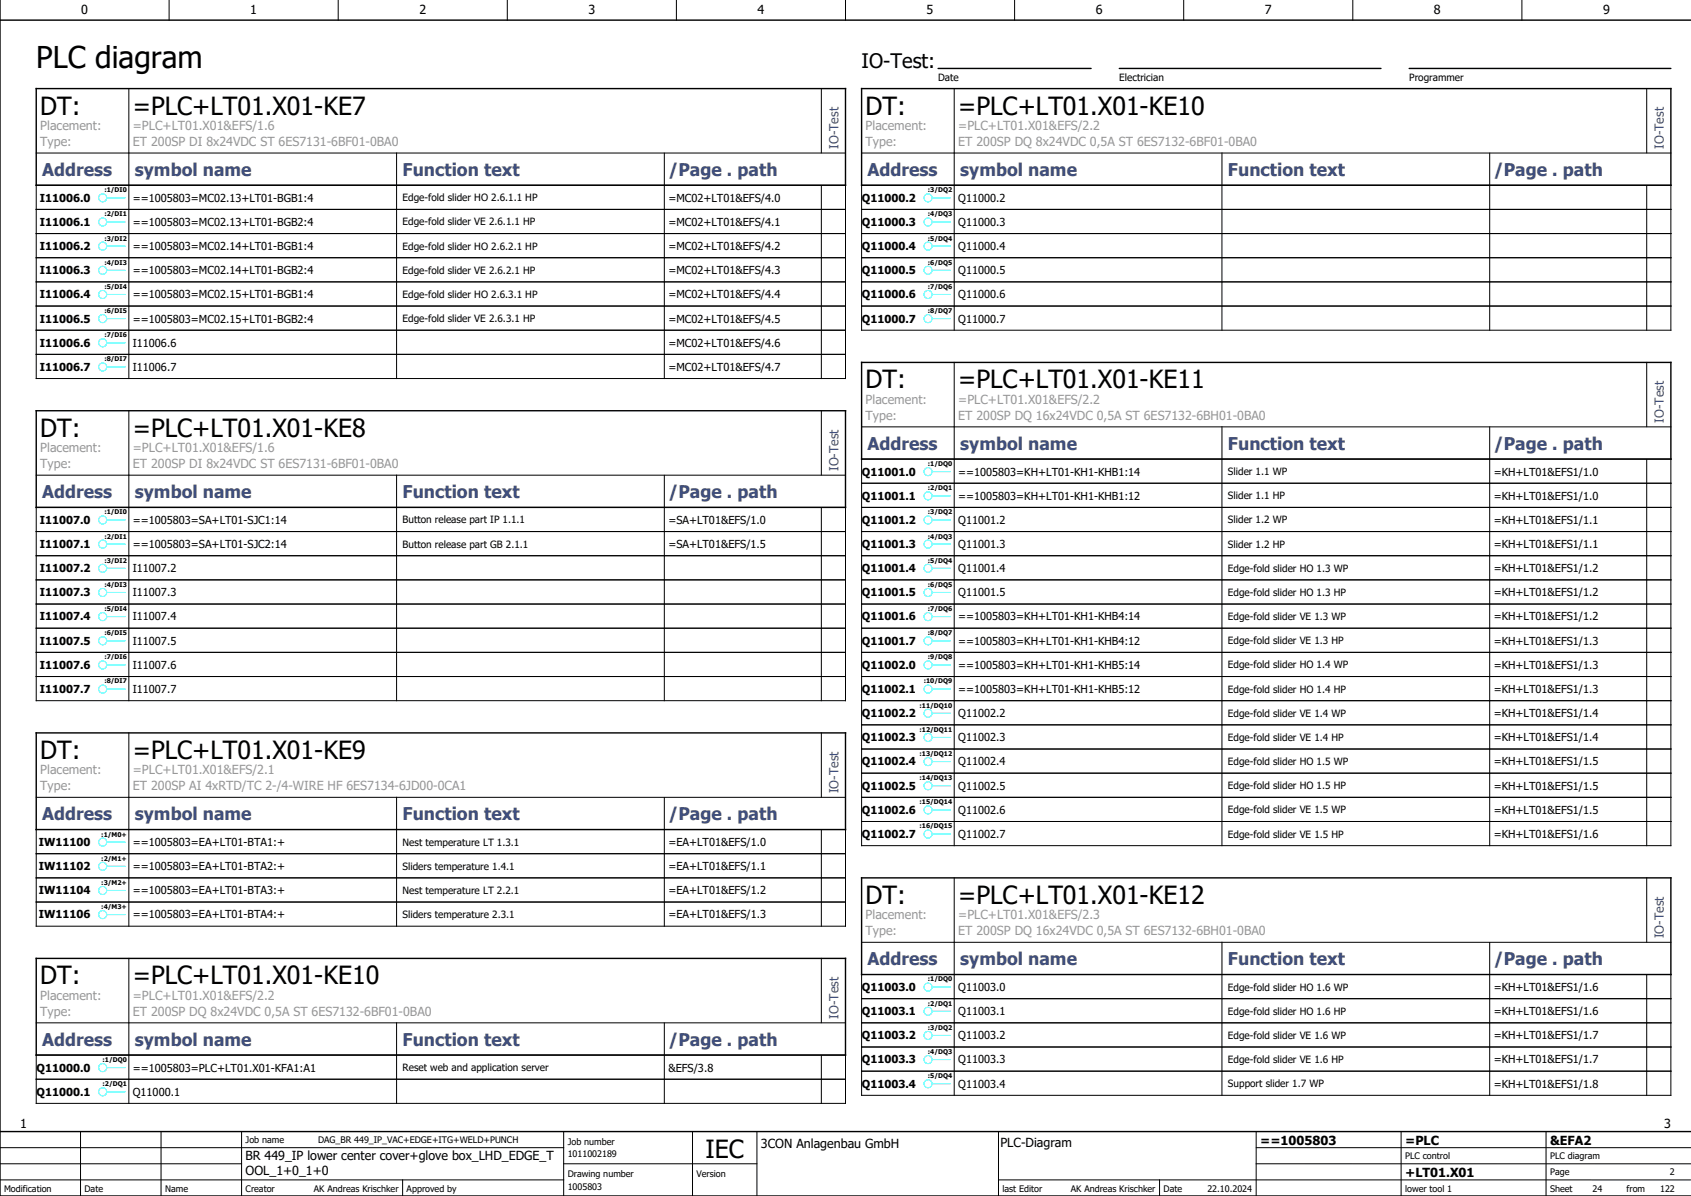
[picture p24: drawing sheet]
<svg xmlns="http://www.w3.org/2000/svg" width="420mm" height="297mm" viewBox="0 0 420 297" stroke-linecap="round" stroke-linejoin="round" font-family="sans-serif">
<defs><g id="words">
<text font-size="7.5" x="9" y="17">PLC diagram</text>
<g font-size="6.2">
<text x="10" y="28.5">DT:</text>
<text x="33" y="28.5">=PLC+LT01.X01-KE7</text>
<text x="215" y="28.5">DT:</text>
<text x="238" y="28.5">=PLC+LT01.X01-KE10</text>
<text x="215" y="96.5">DT:</text>
<text x="238" y="96.5">=PLC+LT01.X01-KE11</text>
<text x="10" y="108.5">DT:</text>
<text x="33" y="108.5">=PLC+LT01.X01-KE8</text>
<text x="10" y="188.5">DT:</text>
<text x="33" y="188.5">=PLC+LT01.X01-KE9</text>
<text x="215" y="224.5">DT:</text>
<text x="238" y="224.5">=PLC+LT01.X01-KE12</text>
<text x="10" y="244.5">DT:</text>
<text x="33" y="244.5">=PLC+LT01.X01-KE10</text>
<text x="175.2" y="287.5">IEC</text>
</g>
<text font-size="5" x="214" y="17">IO-Test:</text>
<g font-size="4.3" fill="#3f4f7f">
<text x="10.5" y="43.7">Address</text>
<text x="33.5" y="43.7">symbol name</text>
<text x="100" y="43.7">Function text</text>
<text x="166" y="43.7">/Page . path</text>
<text x="215.5" y="43.7">Address</text>
<text x="238.5" y="43.7">symbol name</text>
<text x="305" y="43.7">Function text</text>
<text x="371" y="43.7">/Page . path</text>
<text x="215.5" y="111.7">Address</text>
<text x="238.5" y="111.7">symbol name</text>
<text x="305" y="111.7">Function text</text>
<text x="371" y="111.7">/Page . path</text>
<text x="10.5" y="123.7">Address</text>
<text x="33.5" y="123.7">symbol name</text>
<text x="100" y="123.7">Function text</text>
<text x="166" y="123.7">/Page . path</text>
<text x="10.5" y="203.7">Address</text>
<text x="33.5" y="203.7">symbol name</text>
<text x="100" y="203.7">Function text</text>
<text x="166" y="203.7">/Page . path</text>
<text x="215.5" y="239.7">Address</text>
<text x="238.5" y="239.7">symbol name</text>
<text x="305" y="239.7">Function text</text>
<text x="371" y="239.7">/Page . path</text>
<text x="10.5" y="259.7">Address</text>
<text x="33.5" y="259.7">symbol name</text>
<text x="100" y="259.7">Function text</text>
<text x="166" y="259.7">/Page . path</text>
</g>
<g font-size="3.1">
<text x="20.2" y="3.4">0</text>
<text x="62.2" y="3.4">1</text>
<text x="104.2" y="3.4">2</text>
<text x="146.2" y="3.4">3</text>
<text x="188.2" y="3.4">4</text>
<text x="230.2" y="3.4">5</text>
<text x="272.2" y="3.4">6</text>
<text x="314.2" y="3.4">7</text>
<text x="356.2" y="3.4">8</text>
<text x="398.2" y="3.4">9</text>
<text x="5" y="280">1</text>
<text x="413.3" y="280">3</text>
<text x="189" y="285">3CON Anlagenbau GmbH</text>
<text x="248.5" y="284.9">PLC-Diagram</text>
<text x="313" y="284.2">==1005803</text>
<text x="349" y="284.2">=PLC</text>
<text x="385" y="284.2">&amp;EFA2</text>
<text x="61" y="288">BR 449_IP lower center cover+glove box_LHD_EDGE_T</text>
<text x="61" y="291.8">OOL_1+0_1+0</text>
<text x="349" y="292.2">+LT01.X01</text>
</g>
<g font-size="3.1" fill="#989898">
<text x="10" y="32.2">Placement:</text>
<text x="33" y="32.2">=PLC+LT01.X01&amp;EFS/1.6</text>
<text x="215" y="32.2">Placement:</text>
<text x="238" y="32.2">=PLC+LT01.X01&amp;EFS/2.2</text>
<text x="10" y="36.2">Type:</text>
<text x="33" y="36.2">ET 200SP DI 8x24VDC ST 6ES7131-6BF01-0BA0</text>
<text x="215" y="36.2">Type:</text>
<text x="238" y="36.2">ET 200SP DQ 8x24VDC 0,5A ST 6ES7132-6BF01-0BA0</text>
<text x="215" y="100.2">Placement:</text>
<text x="238" y="100.2">=PLC+LT01.X01&amp;EFS/2.2</text>
<text x="215" y="104.2">Type:</text>
<text x="238" y="104.2">ET 200SP DQ 16x24VDC 0,5A ST 6ES7132-6BH01-0BA0</text>
<text x="10" y="112.2">Placement:</text>
<text x="33" y="112.2">=PLC+LT01.X01&amp;EFS/1.6</text>
<text x="10" y="116.2">Type:</text>
<text x="33" y="116.2">ET 200SP DI 8x24VDC ST 6ES7131-6BF01-0BA0</text>
<text x="10" y="192.2">Placement:</text>
<text x="10" y="196.2">Type:</text>
<text x="33" y="192.2">=PLC+LT01.X01&amp;EFS/2.1</text>
<text x="33" y="196.2">ET 200SP AI 4xRTD/TC 2-/4-WIRE HF 6ES7134-6JD00-0CA1</text>
<text x="215" y="228.2">Placement:</text>
<text x="215" y="232.2">Type:</text>
<text x="238" y="232.2">ET 200SP DQ 16x24VDC 0,5A ST 6ES7132-6BH01-0BA0</text>
<text x="238" y="228.2">=PLC+LT01.X01&amp;EFS/2.3</text>
<text x="10" y="248.2">Placement:</text>
<text x="33" y="248.2">=PLC+LT01.X01&amp;EFS/2.2</text>
<text x="10" y="252.2">Type:</text>
<text x="33" y="252.2">ET 200SP DQ 8x24VDC 0,5A ST 6ES7132-6BF01-0BA0</text>
</g>
<g font-size="3.1" fill="#3f4f7f">
<text x="208.2" y="37" transform="rotate(-90 208.2 37)">IO-Test</text>
<text x="413.2" y="37" transform="rotate(-90 413.2 37)">IO-Test</text>
<text x="413.2" y="105" transform="rotate(-90 413.2 105)">IO-Test</text>
<text x="208.2" y="117" transform="rotate(-90 208.2 117)">IO-Test</text>
<text x="208.2" y="197" transform="rotate(-90 208.2 197)">IO-Test</text>
<text x="413.2" y="233" transform="rotate(-90 413.2 233)">IO-Test</text>
<text x="208.2" y="253" transform="rotate(-90 208.2 253)">IO-Test</text>
</g>
<g font-size="2.7">
<text x="9.9" y="50.1">I11006.0</text>
<text x="33" y="50.1">==1005803=MC02.13+LT01-BGB1:4</text>
<text x="166" y="50.1">=MC02+LT01&amp;EFS/4.0</text>
<text x="214.1" y="50.1">Q11000.2</text>
<text x="238" y="50.1">Q11000.2</text>
<text x="9.9" y="56.1">I11006.1</text>
<text x="33" y="56.1">==1005803=MC02.13+LT01-BGB2:4</text>
<text x="166" y="56.1">=MC02+LT01&amp;EFS/4.1</text>
<text x="214.1" y="56.1">Q11000.3</text>
<text x="238" y="56.1">Q11000.3</text>
<text x="9.9" y="62.1">I11006.2</text>
<text x="33" y="62.1">==1005803=MC02.14+LT01-BGB1:4</text>
<text x="166" y="62.1">=MC02+LT01&amp;EFS/4.2</text>
<text x="214.1" y="62.1">Q11000.4</text>
<text x="238" y="62.1">Q11000.4</text>
<text x="9.9" y="68.1">I11006.3</text>
<text x="33" y="68.1">==1005803=MC02.14+LT01-BGB2:4</text>
<text x="166" y="68.1">=MC02+LT01&amp;EFS/4.3</text>
<text x="214.1" y="68.1">Q11000.5</text>
<text x="238" y="68.1">Q11000.5</text>
<text x="9.9" y="74.1">I11006.4</text>
<text x="33" y="74.1">==1005803=MC02.15+LT01-BGB1:4</text>
<text x="166" y="74.1">=MC02+LT01&amp;EFS/4.4</text>
<text x="214.1" y="74.1">Q11000.6</text>
<text x="238" y="74.1">Q11000.6</text>
<text x="9.9" y="80.1">I11006.5</text>
<text x="33" y="80.1">==1005803=MC02.15+LT01-BGB2:4</text>
<text x="166" y="80.1">=MC02+LT01&amp;EFS/4.5</text>
<text x="214.1" y="80.1">Q11000.7</text>
<text x="238" y="80.1">Q11000.7</text>
<text x="9.9" y="86.1">I11006.6</text>
<text x="33" y="86.1">I11006.6</text>
<text x="166" y="86.1">=MC02+LT01&amp;EFS/4.6</text>
<text x="9.9" y="92.1">I11006.7</text>
<text x="33" y="92.1">I11006.7</text>
<text x="166" y="92.1">=MC02+LT01&amp;EFS/4.7</text>
<text x="214.1" y="118.1">Q11001.0</text>
<text x="238" y="118.1">==1005803=KH+LT01-KH1-KHB1:14</text>
<text x="371" y="118.1">=KH+LT01&amp;EFS1/1.0</text>
<text x="214.1" y="124.1">Q11001.1</text>
<text x="238" y="124.1">==1005803=KH+LT01-KH1-KHB1:12</text>
<text x="371" y="124.1">=KH+LT01&amp;EFS1/1.0</text>
<text x="9.9" y="130.1">I11007.0</text>
<text x="33" y="130.1">==1005803=SA+LT01-SJC1:14</text>
<text x="166" y="130.1">=SA+LT01&amp;EFS/1.0</text>
<text x="214.1" y="130.1">Q11001.2</text>
<text x="238" y="130.1">Q11001.2</text>
<text x="371" y="130.1">=KH+LT01&amp;EFS1/1.1</text>
<text x="9.9" y="136.1">I11007.1</text>
<text x="33" y="136.1">==1005803=SA+LT01-SJC2:14</text>
<text x="166" y="136.1">=SA+LT01&amp;EFS/1.5</text>
<text x="214.1" y="136.1">Q11001.3</text>
<text x="238" y="136.1">Q11001.3</text>
<text x="371" y="136.1">=KH+LT01&amp;EFS1/1.1</text>
<text x="9.9" y="142.1">I11007.2</text>
<text x="33" y="142.1">I11007.2</text>
<text x="214.1" y="142.1">Q11001.4</text>
<text x="238" y="142.1">Q11001.4</text>
<text x="371" y="142.1">=KH+LT01&amp;EFS1/1.2</text>
<text x="9.9" y="148.1">I11007.3</text>
<text x="33" y="148.1">I11007.3</text>
<text x="214.1" y="148.1">Q11001.5</text>
<text x="238" y="148.1">Q11001.5</text>
<text x="371" y="148.1">=KH+LT01&amp;EFS1/1.2</text>
<text x="9.9" y="154.1">I11007.4</text>
<text x="33" y="154.1">I11007.4</text>
<text x="214.1" y="154.1">Q11001.6</text>
<text x="238" y="154.1">==1005803=KH+LT01-KH1-KHB4:14</text>
<text x="371" y="154.1">=KH+LT01&amp;EFS1/1.2</text>
<text x="9.9" y="160.1">I11007.5</text>
<text x="33" y="160.1">I11007.5</text>
<text x="214.1" y="160.1">Q11001.7</text>
<text x="238" y="160.1">==1005803=KH+LT01-KH1-KHB4:12</text>
<text x="371" y="160.1">=KH+LT01&amp;EFS1/1.3</text>
<text x="9.9" y="166.1">I11007.6</text>
<text x="33" y="166.1">I11007.6</text>
<text x="214.1" y="166.1">Q11002.0</text>
<text x="238" y="166.1">==1005803=KH+LT01-KH1-KHB5:14</text>
<text x="371" y="166.1">=KH+LT01&amp;EFS1/1.3</text>
<text x="9.9" y="172.1">I11007.7</text>
<text x="33" y="172.1">I11007.7</text>
<text x="214.1" y="172.1">Q11002.1</text>
<text x="238" y="172.1">==1005803=KH+LT01-KH1-KHB5:12</text>
<text x="371" y="172.1">=KH+LT01&amp;EFS1/1.3</text>
<text x="214.1" y="178.1">Q11002.2</text>
<text x="238" y="178.1">Q11002.2</text>
<text x="371" y="178.1">=KH+LT01&amp;EFS1/1.4</text>
<text x="214.1" y="184.1">Q11002.3</text>
<text x="238" y="184.1">Q11002.3</text>
<text x="371" y="184.1">=KH+LT01&amp;EFS1/1.4</text>
<text x="214.1" y="190.1">Q11002.4</text>
<text x="238" y="190.1">Q11002.4</text>
<text x="371" y="190.1">=KH+LT01&amp;EFS1/1.5</text>
<text x="214.1" y="196.1">Q11002.5</text>
<text x="238" y="196.1">Q11002.5</text>
<text x="371" y="196.1">=KH+LT01&amp;EFS1/1.5</text>
<text x="214.1" y="202.1">Q11002.6</text>
<text x="238" y="202.1">Q11002.6</text>
<text x="371" y="202.1">=KH+LT01&amp;EFS1/1.5</text>
<text x="214.1" y="208.1">Q11002.7</text>
<text x="238" y="208.1">Q11002.7</text>
<text x="371" y="208.1">=KH+LT01&amp;EFS1/1.6</text>
<text x="9.7" y="210.1">IW11100</text>
<text x="33" y="210.1">==1005803=EA+LT01-BTA1:+</text>
<text x="166" y="210.1">=EA+LT01&amp;EFS/1.0</text>
<text x="9.7" y="216.1">IW11102</text>
<text x="33" y="216.1">==1005803=EA+LT01-BTA2:+</text>
<text x="166" y="216.1">=EA+LT01&amp;EFS/1.1</text>
<text x="9.7" y="222.1">IW11104</text>
<text x="33" y="222.1">==1005803=EA+LT01-BTA3:+</text>
<text x="166" y="222.1">=EA+LT01&amp;EFS/1.2</text>
<text x="9.7" y="228.1">IW11106</text>
<text x="33" y="228.1">==1005803=EA+LT01-BTA4:+</text>
<text x="166" y="228.1">=EA+LT01&amp;EFS/1.3</text>
<text x="214.1" y="246.1">Q11003.0</text>
<text x="238" y="246.1">Q11003.0</text>
<text x="371" y="246.1">=KH+LT01&amp;EFS1/1.6</text>
<text x="214.1" y="252.1">Q11003.1</text>
<text x="238" y="252.1">Q11003.1</text>
<text x="371" y="252.1">=KH+LT01&amp;EFS1/1.6</text>
<text x="214.1" y="258.1">Q11003.2</text>
<text x="238" y="258.1">Q11003.2</text>
<text x="371" y="258.1">=KH+LT01&amp;EFS1/1.7</text>
<text x="9.1" y="266.1">Q11000.0</text>
<text x="33" y="266.1">==1005803=PLC+LT01.X01-KFA1:A1</text>
<text x="166" y="266.1">&amp;EFS/3.8</text>
<text x="214.1" y="264.1">Q11003.3</text>
<text x="238" y="264.1">Q11003.3</text>
<text x="371" y="264.1">=KH+LT01&amp;EFS1/1.7</text>
<text x="9.1" y="272.1">Q11000.1</text>
<text x="33" y="272.1">Q11000.1</text>
<text x="214.1" y="270.1">Q11003.4</text>
<text x="238" y="270.1">Q11003.4</text>
<text x="371" y="270.1">=KH+LT01&amp;EFS1/1.8</text>
</g>
<g font-size="2.5">
<text x="233" y="20">Date</text>
<text x="278" y="20">Electrician</text>
<text x="350" y="20">Programmer</text>
<text x="100" y="50">Edge-fold slider HO 2.6.1.1 HP</text>
<text x="100" y="56">Edge-fold slider VE 2.6.1.1 HP</text>
<text x="100" y="62">Edge-fold slider HO 2.6.2.1 HP</text>
<text x="100" y="68">Edge-fold slider VE 2.6.2.1 HP</text>
<text x="100" y="74">Edge-fold slider HO 2.6.3.1 HP</text>
<text x="100" y="80">Edge-fold slider VE 2.6.3.1 HP</text>
<text x="305" y="118">Slider 1.1 WP</text>
<text x="305" y="124">Slider 1.1 HP</text>
<text x="100" y="130">Button release part IP 1.1.1</text>
<text x="305" y="130">Slider 1.2 WP</text>
<text x="100" y="136">Button release part GB 2.1.1</text>
<text x="305" y="136">Slider 1.2 HP</text>
<text x="305" y="142">Edge-fold slider HO 1.3 WP</text>
<text x="305" y="148">Edge-fold slider HO 1.3 HP</text>
<text x="305" y="154">Edge-fold slider VE 1.3 WP</text>
<text x="305" y="160">Edge-fold slider VE 1.3 HP</text>
<text x="305" y="166">Edge-fold slider HO 1.4 WP</text>
<text x="305" y="172">Edge-fold slider HO 1.4 HP</text>
<text x="305" y="178">Edge-fold slider VE 1.4 WP</text>
<text x="305" y="184">Edge-fold slider VE 1.4 HP</text>
<text x="305" y="190">Edge-fold slider HO 1.5 WP</text>
<text x="305" y="196">Edge-fold slider HO 1.5 HP</text>
<text x="305" y="202">Edge-fold slider VE 1.5 WP</text>
<text x="100" y="210">Nest temperature LT 1.3.1</text>
<text x="305" y="208">Edge-fold slider VE 1.5 HP</text>
<text x="100" y="216">Sliders temperature 1.4.1</text>
<text x="100" y="222">Nest temperature LT 2.2.1</text>
<text x="100" y="228">Sliders temperature 2.3.1</text>
<text x="305" y="246">Edge-fold slider HO 1.6 WP</text>
<text x="305" y="252">Edge-fold slider HO 1.6 HP</text>
<text x="305" y="258">Edge-fold slider VE 1.6 WP</text>
<text x="305" y="264">Edge-fold slider VE 1.6 HP</text>
<text x="100" y="266">Reset web and application server</text>
<text x="305" y="270">Support slider 1.7 WP</text>
</g>
<g font-size="2.2">
<text x="61" y="283.9">Job name</text>
<text x="79" y="283.9">DAG_BR 449_IP_VAC+EDGE+ITG+WELD+PUNCH</text>
<text x="141" y="287.4">1011002189</text>
<text x="141" y="284.4">Job number</text>
<text x="349" y="287.9">PLC control</text>
<text x="385" y="287.9">PLC diagram</text>
<text x="141" y="292.4">Drawing number</text>
<text x="173" y="292.4">Version</text>
<text x="385" y="291.9">Page</text>
<text x="414.8" y="291.9">2</text>
<text x="1" y="295.9">Modification</text>
<text x="21" y="295.9">Date</text>
<text x="41" y="295.9">Name</text>
<text x="61" y="295.9">Creator</text>
<text x="78" y="295.9">AK Andreas Krischker</text>
<text x="101" y="295.9">Approved by</text>
<text x="141" y="295.4">1005803</text>
<text x="249" y="295.9">last Editor</text>
<text x="266" y="295.9">AK Andreas Krischker</text>
<text x="289" y="295.9">Date</text>
<text x="299.9" y="295.9">22.10.2024</text>
<text x="349" y="295.9">lower tool 1</text>
<text x="385" y="295.9">Sheet</text>
<text x="395.6" y="295.9">24</text>
<text x="404" y="295.9">from</text>
<text x="412.3" y="295.9">122</text>
</g>
<g font-size="1.6">
<text x="25.9" y="47.7">:1/DI0</text>
<text x="230.5" y="47.7">:3/DQ2</text>
<text x="25.9" y="53.7">:2/DI1</text>
<text x="230.5" y="53.7">:4/DQ3</text>
<text x="25.9" y="59.7">:3/DI2</text>
<text x="230.5" y="59.7">:5/DQ4</text>
<text x="25.9" y="65.7">:4/DI3</text>
<text x="230.5" y="65.7">:6/DQ5</text>
<text x="25.9" y="71.7">:5/DI4</text>
<text x="230.5" y="71.7">:7/DQ6</text>
<text x="25.9" y="77.7">:6/DI5</text>
<text x="230.5" y="77.7">:8/DQ7</text>
<text x="25.9" y="83.7">:7/DI6</text>
<text x="25.9" y="89.7">:8/DI7</text>
<text x="230.5" y="115.7">:1/DQ0</text>
<text x="230.5" y="121.7">:2/DQ1</text>
<text x="25.9" y="127.7">:1/DI0</text>
<text x="230.5" y="127.7">:3/DQ2</text>
<text x="25.9" y="133.7">:2/DI1</text>
<text x="230.5" y="133.7">:4/DQ3</text>
<text x="25.9" y="139.7">:3/DI2</text>
<text x="230.5" y="139.7">:5/DQ4</text>
<text x="25.9" y="145.7">:4/DI3</text>
<text x="230.5" y="145.7">:6/DQ5</text>
<text x="25.9" y="151.7">:5/DI4</text>
<text x="230.5" y="151.7">:7/DQ6</text>
<text x="25.9" y="157.7">:6/DI5</text>
<text x="230.5" y="157.7">:8/DQ7</text>
<text x="25.9" y="163.7">:7/DI6</text>
<text x="230.5" y="163.7">:9/DQ8</text>
<text x="25.9" y="169.7">:8/DI7</text>
<text x="229.4" y="169.7">:10/DQ9</text>
<text x="228.4" y="175.7">:11/DQ10</text>
<text x="228.4" y="181.7">:12/DQ11</text>
<text x="228.4" y="187.7">:13/DQ12</text>
<text x="228.4" y="193.7">:14/DQ13</text>
<text x="228.4" y="199.7">:15/DQ14</text>
<text x="25.2" y="207.7">:1/M0+</text>
<text x="228.4" y="205.7">:16/DQ15</text>
<text x="25.2" y="213.7">:2/M1+</text>
<text x="25.2" y="219.7">:3/M2+</text>
<text x="25.2" y="225.7">:4/M3+</text>
<text x="230.5" y="243.7">:1/DQ0</text>
<text x="230.5" y="249.7">:2/DQ1</text>
<text x="230.5" y="255.7">:3/DQ2</text>
<text x="25.5" y="263.7">:1/DQ0</text>
<text x="230.5" y="261.7">:4/DQ3</text>
<text x="25.5" y="269.7">:2/DQ1</text>
<text x="230.5" y="267.7">:5/DQ4</text>
</g>
</g></defs>
<g fill="none" stroke="#000" stroke-width=".25">
<path d="M42 0v5M84 0v5M126 0v5M168 0v5M210 0v5M252 0v5M294 0v5M336 0v5M378 0v5M9 38h201M32 22v24M98.5 38v8"/>
<path d="M165 38.1v7.9M204 22v16M214 38h201M237 22v24M303.5 38v8M370 38.1v7.9M409 22v16M9 46h201v48h-201zM9 52h201M9 58h201M32 46.2v5.8M32 52.2v5.8"/>
<path d="M32 58.2v5.8M98.5 46.2v5.8M98.5 52.2v5.8M98.5 58.2v5.8M165 46.2v5.8M165 52.2v5.8M165 58.2v5.8M204 46.2v5.8M204 52.2v5.8M204 58.2v5.8M214 52h201M214 46h201v36h-201z"/>
<path d="M214 58h201M237 46.2v5.8M237 52.2v5.8M237 58.2v5.8M303.5 46.2v5.8M303.5 52.2v5.8M303.5 58.2v5.8M370 46.2v5.8M370 52.2v5.8M370 58.2v5.8M409 46.2v5.8M409 52.2v5.8"/>
<path d="M409 58.2v5.8M9 64h201M9 70h201M9 76h201M32 64.2v5.8M32 70.2v5.8M32 76.2v5.8M98.5 64.2v5.8M98.5 70.2v5.8M98.5 76.2v5.8M165 64.2v5.8M165 70.2v5.8"/>
<path d="M165 76.2v5.8M204 64.2v5.8M204 70.2v5.8M204 76.2v5.8M214 64h201M214 70h201M214 76h201M237 64.2v5.8M237 70.2v5.8M237 76.2v5.8M303.5 64.2v5.8M303.5 70.2v5.8"/>
<path d="M303.5 76.2v5.8M370 64.2v5.8M370 70.2v5.8M370 76.2v5.8M409 64.2v5.8M409 70.2v5.8M409 76.2v5.8M9 82h201M9 88h201M32 82.1v5.9M32 88.2v5.8M98.5 82.1v5.9"/>
<path d="M98.5 88.2v5.8M165 82.1v5.9M165 88.2v5.8M204 82.1v5.9M204 88.2v5.8M237 90v24M409 90v16M9 118h201M32 102v24M98.5 118v8M165 118.1v7.9M204 102v16"/>
<path d="M214 114h201v96h-201zM214 106h201M237 114.2v5.8M303.5 106v8M303.5 114.2v5.8M370 106v8M370 114.2v5.8M409 114.2v5.8M9 126h201v48h-201zM9 132h201M9 138h201M32 126.2v5.8"/>
<path d="M32 132.2v5.8M32 138.2v5.8M98.5 126.2v5.8M98.5 132.2v5.8M98.5 138.2v5.8M165 126.2v5.8M165 132.2v5.8M165 138.2v5.8M204 126.2v5.8M204 132.2v5.8M204 138.2v5.8M214 132h201"/>
<path d="M214 126h201M214 138h201M214 120h201M237 120.2v5.8M237 126.2v5.8M237 132.2v5.8M237 138.2v5.8M303.5 120.2v5.8M303.5 126.2v5.8M303.5 132.2v5.8M303.5 138.2v5.8M370 120.2v5.8"/>
<path d="M370 126.2v5.8M370 132.2v5.8M370 138.2v5.8M409 120.2v5.8M409 126.2v5.8M409 132.2v5.8M409 138.2v5.8M9 144h201M9 150h201M9 156h201M32 144.1v5.9M32 150.1v5.9"/>
<path d="M32 156.2v5.8M98.5 144.1v5.9M98.5 150.1v5.9M98.5 156.2v5.8M165 144.1v5.9M165 150.1v5.9M165 156.2v5.8M204 144.1v5.9M204 150.1v5.9M204 156.2v5.8M214 144h201M214 150h201"/>
<path d="M214 156h201M237 144.1v5.9M237 150.1v5.9M237 156.2v5.8M303.5 144.1v5.9M303.5 150.1v5.9M303.5 156.2v5.8M370 144.1v5.9M370 150.1v5.9M370 156.2v5.8M409 144.1v5.9M409 150.1v5.9"/>
<path d="M409 156.2v5.8M9 168h201M9 162h201M32 162.2v5.8M32 168.2v5.8M98.5 162.2v5.8M98.5 168.2v5.8M165 162.2v5.8M165 168.2v5.8M204 162.2v5.8M204 168.2v5.8M214 174h201"/>
<path d="M214 168h201M214 180h201M214 162h201M237 162.2v5.8M237 168.2v5.8M237 174.2v5.8M303.5 162.2v5.8M303.5 168.2v5.8M303.5 174.2v5.8M370 162.2v5.8M370 168.2v5.8M370 174.2v5.8"/>
<path d="M409 162.2v5.8M409 168.2v5.8M409 174.2v5.8M9 198h201M32 182v24M98.5 198v8M165 198.1v7.9M204 182v15.9M214 186h201M214 192h201M214 198h201M237 180.2v5.8"/>
<path d="M237 186.2v5.8M237 192.1v5.9M237 198.1v5.9M303.5 180.2v5.8M303.5 186.2v5.8M303.5 192.1v5.9M303.5 198.1v5.9M370 180.2v5.8M370 186.2v5.8M370 192.1v5.9M370 198.1v5.9M409 180.2v5.8"/>
<path d="M409 186.2v5.8M409 192.1v5.9M409 198.1v5.9M9 206h201v24h-201zM9 212h201M9 218h201M32 206.1v5.9M32 212.1v5.9M32 218.2v5.8M98.5 206.1v5.9M98.5 212.1v5.9M98.5 218.2v5.8"/>
<path d="M165 206.1v5.9M165 212.1v5.9M165 218.2v5.8M204 206.1v5.9M204 212.1v5.9M204 218.2v5.8M214 204h201M237 204.2v5.8M237 218v24M303.5 204.2v5.8M370 204.2v5.8M409 204.2v5.8"/>
<path d="M409 218v16M9 224h201M32 224.2v5.8M32 238v24M98.5 224.2v5.8M165 224.2v5.8M204 224.2v5.8M204 238v15.9M214 234h201M303.5 234v8M370 234.1v7.9M9 254h201"/>
<path d="M98.5 254v8M165 254.1v7.9M214 242h201v30h-201zM214 254h201M214 248h201M237 242.2v5.8M237 248.2v5.8M237 254.1v5.9M303.5 242.2v5.8M303.5 248.2v5.8M303.5 254.1v5.9M370 242.2v5.8"/>
<path d="M370 248.2v5.8M370 254.1v5.9M409 242.2v5.8M409 248.2v5.8M409 254.1v5.9M9 262h201v12h-201zM9 268h201M32 262.2v5.8M32 268.2v5.8M98.5 262.2v5.8M98.5 268.2v5.8M165 262.2v5.8"/>
<path d="M165 268.2v5.8M204 262.2v5.8M204 268.2v5.8M214 260h201M214 266h201M237 260.1v5.9M237 266.2v5.8M303.5 260.1v5.9M303.5 266.2v5.8M370 260.1v5.9M370 266.2v5.8M409 260.1v5.9"/>
<path d="M409 266.2v5.8M0 293h140M0 289h60M0 285h140M20 281v16M40 281v16M60 281v16M100 293v3.9M140 289h48M140 281v16M172 281v16M188 281v16"/>
<path d="M248 293h171.9M248 281v16M288 293v3.9M312 289h107.9M312 281v16M348 281v16M384 281v16M420 285h-108"/>
</g>
<g fill="none" stroke="#000" stroke-width=".35">
<path d="M0 0v297h420M0 5h420M233 17h38M278 17h65M350 17h65M9 22h201v24h-201zM214 22h201v24h-201zM214 90h201v24h-201zM9 102h201v24h-201zM9 182h201v24h-201zM214 218h201v24h-201zM9 238h201v24h-201z"/>
<path d="M0 281h420"/>
</g>
<g fill="none" stroke="#0ff" stroke-width=".25">
<path d="M26.5 49.1h4.6M26.5 55.1h4.6M231.5 49.1h4.6M231.5 55.1h4.6M26.5 61.1h4.6M26.5 67.1h4.6M26.5 73.1h4.6M26.5 79.1h4.6M231.5 61.1h4.6M231.5 67.1h4.6M231.5 73.1h4.6M231.5 79.1h4.6"/>
<path d="M26.5 85.1h4.6M26.5 91.1h4.6M231.5 117.1h4.6M26.5 129.1h4.6M26.5 135.1h4.6M231.5 129.1h4.6M231.5 135.1h4.6M231.5 123.1h4.6M26.5 141.1h4.6M26.5 147.1h4.6M26.5 153.1h4.6M26.5 159.1h4.6"/>
<path d="M231.5 141.1h4.6M231.5 147.1h4.6M231.5 153.1h4.6M231.5 159.1h4.6M26.5 171.1h4.6M26.5 165.1h4.6M231.5 171.1h4.6M231.5 177.1h4.6M231.5 165.1h4.6M231.5 183.1h4.6M231.5 189.1h4.6M231.5 195.1h4.6"/>
<path d="M26.5 209.1h4.6M26.5 215.1h4.6M231.5 201.1h4.6M231.5 207.1h4.6M26.5 221.1h4.6M26.5 227.1h4.6M231.5 245.1h4.6M231.5 251.1h4.6M231.5 257.1h4.6M26.5 265.1h4.6M26.5 271.1h4.6M231.5 263.1h4.6"/>
<path d="M231.5 269.1h4.6"/>
<circle cx="25.5" cy="55.1" r="1"/>
<circle cx="25.5" cy="49.1" r="1"/>
<circle cx="230.5" cy="55.1" r="1"/>
<circle cx="230.5" cy="49.1" r="1"/>
<circle cx="25.5" cy="61.1" r="1"/>
<circle cx="25.5" cy="73.1" r="1"/>
<circle cx="25.5" cy="79.1" r="1"/>
<circle cx="25.5" cy="67.1" r="1"/>
<circle cx="230.5" cy="61.1" r="1"/>
<circle cx="230.5" cy="79.1" r="1"/>
<circle cx="230.5" cy="73.1" r="1"/>
<circle cx="230.5" cy="67.1" r="1"/>
<circle cx="25.5" cy="91.1" r="1"/>
<circle cx="25.5" cy="85.1" r="1"/>
<circle cx="230.5" cy="117.1" r="1"/>
<circle cx="25.5" cy="135.1" r="1"/>
<circle cx="25.5" cy="129.1" r="1"/>
<circle cx="230.5" cy="123.1" r="1"/>
<circle cx="230.5" cy="135.1" r="1"/>
<circle cx="230.5" cy="129.1" r="1"/>
<circle cx="25.5" cy="141.1" r="1"/>
<circle cx="25.5" cy="159.1" r="1"/>
<circle cx="25.5" cy="147.1" r="1"/>
<circle cx="25.5" cy="153.1" r="1"/>
<circle cx="230.5" cy="141.1" r="1"/>
<circle cx="230.5" cy="159.1" r="1"/>
<circle cx="230.5" cy="147.1" r="1"/>
<circle cx="230.5" cy="153.1" r="1"/>
<circle cx="25.5" cy="165.1" r="1"/>
<circle cx="25.5" cy="171.1" r="1"/>
<circle cx="230.5" cy="165.1" r="1"/>
<circle cx="230.5" cy="171.1" r="1"/>
<circle cx="230.5" cy="177.1" r="1"/>
<circle cx="230.5" cy="189.1" r="1"/>
<circle cx="230.5" cy="183.1" r="1"/>
<circle cx="230.5" cy="195.1" r="1"/>
<circle cx="25.5" cy="209.1" r="1"/>
<circle cx="25.5" cy="215.1" r="1"/>
<circle cx="230.5" cy="207.1" r="1"/>
<circle cx="230.5" cy="201.1" r="1"/>
<circle cx="25.5" cy="227.1" r="1"/>
<circle cx="25.5" cy="221.1" r="1"/>
<circle cx="230.5" cy="245.1" r="1"/>
<circle cx="230.5" cy="251.1" r="1"/>
<circle cx="230.5" cy="257.1" r="1"/>
<circle cx="25.5" cy="265.1" r="1"/>
<circle cx="25.5" cy="271.1" r="1"/>
<circle cx="230.5" cy="269.1" r="1"/>
<circle cx="230.5" cy="263.1" r="1"/>
</g>
<use href="#words"/>
</svg>
